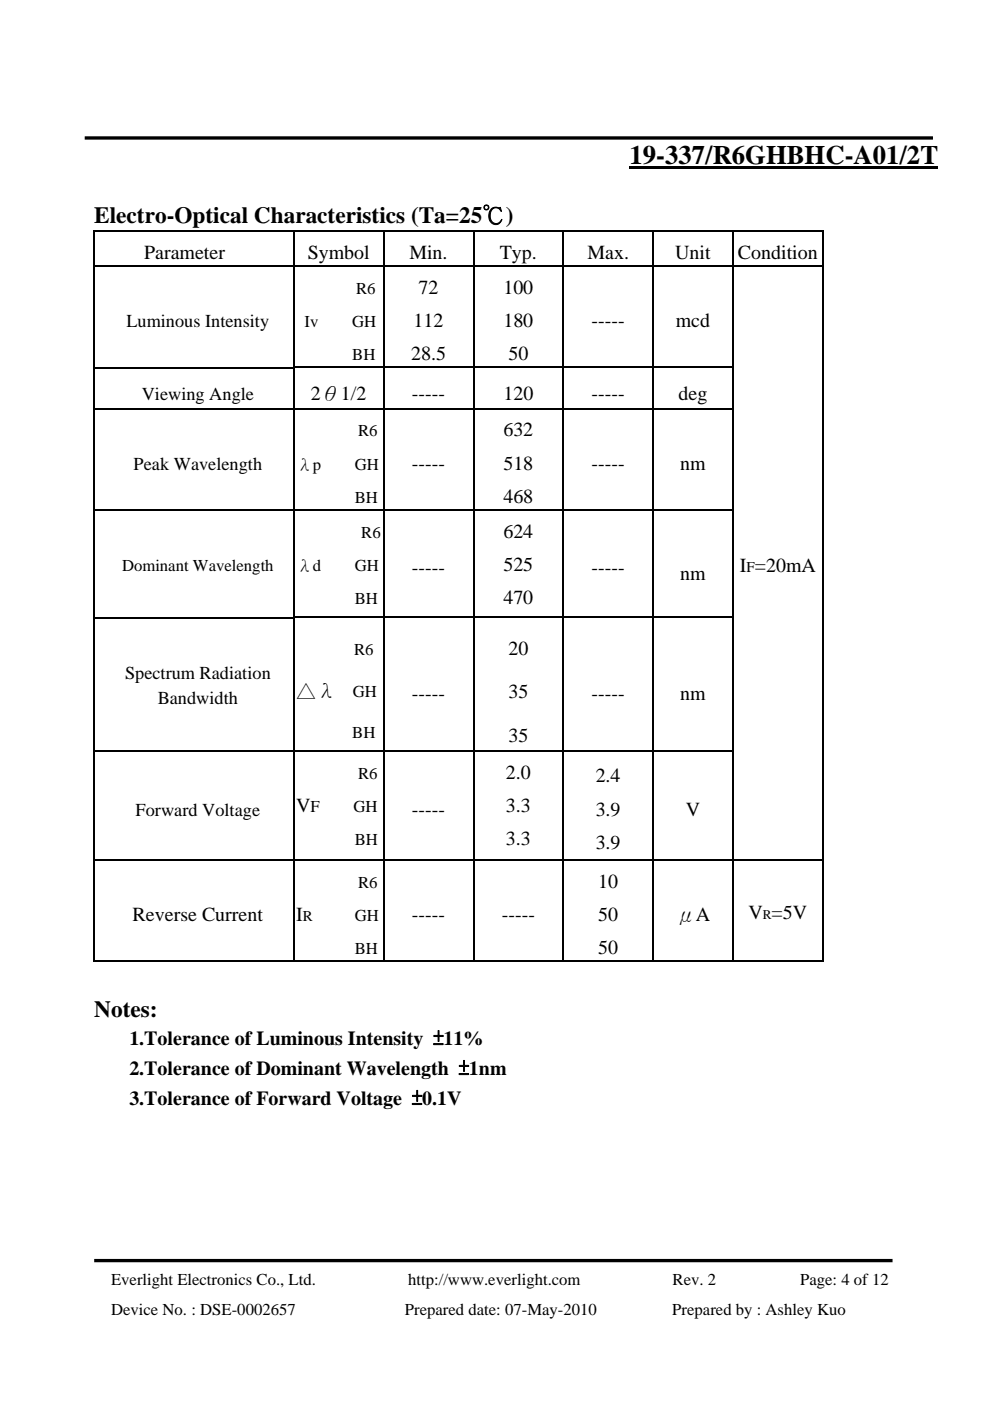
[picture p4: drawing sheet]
<svg xmlns="http://www.w3.org/2000/svg" width="210mm" height="297mm" viewBox="0 0 210 297" stroke-linecap="round" stroke-linejoin="round" font-family="sans-serif">
<defs><g id="words">
<text font-size="5.7" x="133.5" y="34.7">19-337/R6GHBHC-A01/2T</text>
<g font-size="4.9">
<text x="20" y="47.2">Electro-Optical Characteristics (Ta=25℃)</text>
<text x="20" y="215.6">Notes:</text>
</g>
<g font-size="4.2">
<text x="30.6" y="54.8">Parameter</text>
<text x="65.3" y="54.8">Symbol</text>
<text x="86.8" y="54.8">Min.</text>
<text x="106" y="54.8">Typ.</text>
<text x="124.6" y="54.8">Max.</text>
<text x="143.2" y="54.8">Unit</text>
<text x="156.5" y="54.8">Condition</text>
<text x="88.8" y="62.3">72</text>
<text x="106.8" y="62.3">100</text>
<text x="87.7" y="69.3">112</text>
<text x="106.8" y="69.3">180</text>
<text x="125.5" y="69.3">-----</text>
<text x="143.4" y="69.3">mcd</text>
<text x="87.2" y="76.3">28.5</text>
<text x="107.8" y="76.3">50</text>
<text x="66" y="84.9">2θ1/2</text>
<text x="87.4" y="84.9">-----</text>
<text x="106.8" y="84.9">120</text>
<text x="125.5" y="84.9">-----</text>
<text x="143.9" y="84.9">deg</text>
<text x="106.8" y="92.5">632</text>
<text x="87.4" y="99.6">-----</text>
<text x="106.8" y="99.6">518</text>
<text x="125.5" y="99.6">-----</text>
<text x="144.3" y="99.6">nm</text>
<text x="106.8" y="106.6">468</text>
<text x="106.8" y="114">624</text>
<text x="87.4" y="121.7">-----</text>
<text x="106.8" y="121">525</text>
<text x="125.5" y="121.7">-----</text>
<text x="144.3" y="122.9">nm</text>
<text x="156.9" y="121.4">I =20mA</text>
<text x="106.8" y="128.1">470</text>
<text x="107.8" y="138.9">20</text>
<text x="62.8" y="147.7">△λ</text>
<text x="87.4" y="148.3">-----</text>
<text x="107.8" y="148.1">35</text>
<text x="125.5" y="148.3">-----</text>
<text x="144.3" y="148.5">nm</text>
<text x="107.8" y="157.2">35</text>
<text x="107.3" y="165.1">2.0</text>
<text x="126.3" y="165.9">2.4</text>
<text x="62.8" y="172.1">V</text>
<text x="87.4" y="173">-----</text>
<text x="107.3" y="172.1">3.3</text>
<text x="126.3" y="173">3.9</text>
<text x="145.5" y="173">V</text>
<text x="107.3" y="179.2">3.3</text>
<text x="126.3" y="180">3.9</text>
<text x="126.9" y="188.2">10</text>
<text x="28.1" y="195.2">Reverse Current</text>
<text x="62.8" y="195.2">I</text>
<text x="87.4" y="195.2">-----</text>
<text x="106.4" y="195.2">-----</text>
<text x="126.9" y="195.2">50</text>
<text x="143.3" y="195.2">μA</text>
<text x="158.7" y="194.9">V =5V</text>
<text x="126.9" y="202.3">50</text>
<text x="27.4" y="221.5">1.Tolerance of Luminous Intensity ±11%</text>
<text x="27.4" y="227.9">2.Tolerance of Dominant Wavelength ±1nm</text>
<text x="27.4" y="234.2">3.Tolerance of Forward Voltage ±0.1V</text>
</g>
<g font-size="3.9">
<text x="26.8" y="69.3">Luminous Intensity</text>
<text x="30.1" y="84.9">Viewing Angle</text>
<text x="28.3" y="99.6">Peak Wavelength</text>
<text x="26.5" y="144.1">Spectrum Radiation</text>
<text x="33.4" y="149.4">Bandwidth</text>
<text x="28.8" y="173">Forward Voltage</text>
</g>
<g font-size="3.5">
<text x="75.5" y="62.3">R6</text>
<text x="64.6" y="69.3">Iv</text>
<text x="74.7" y="69.3">GH</text>
<text x="74.7" y="76.3">BH</text>
<text x="75.9" y="92.5">R6</text>
<text x="62.8" y="99.6">λp</text>
<text x="75.3" y="99.6">GH</text>
<text x="75.3" y="106.6">BH</text>
<text x="76.6" y="114">R6</text>
<text x="25.9" y="121.1">Dominant Wavelength</text>
<text x="62.8" y="121">λd</text>
<text x="75.3" y="121">GH</text>
<text x="75.3" y="128.1">BH</text>
<text x="75.1" y="138.9">R6</text>
<text x="74.8" y="147.7">GH</text>
<text x="74.7" y="156.5">BH</text>
<text x="75.9" y="165.1">R6</text>
<text x="65.9" y="172.1">F</text>
<text x="75" y="172.1">GH</text>
<text x="75.3" y="179.2">BH</text>
<text x="75.9" y="188.2">R6</text>
<text x="75.2" y="195.2">GH</text>
<text x="75.3" y="202.3">BH</text>
<text x="23.6" y="272.4">Everlight Electronics Co., Ltd.</text>
<text x="86.6" y="272.4">http://www.everlight.com</text>
<text x="142.7" y="272.4">Rev. 2</text>
<text x="169.7" y="272.4">Page: 4 of 12</text>
<text x="23.6" y="278.7">Device No. : DSE-0002657</text>
<text x="85.9" y="278.7">Prepared date: 07-May-2010</text>
<text x="142.6" y="278.7">Prepared by : Ashley Kuo</text>
</g>
<g font-size="3.2">
<text x="158.3" y="121.4">F</text>
<text x="64.2" y="195.2">R</text>
</g>
<text font-size="2.8" x="161.8" y="194.9">R</text>
</g></defs>
<g fill="#000">
<path d="M133.5 35.3h65.5v.6h-65.5zM19.8 56.2h.4v.4h-.4zM19.9 48.9h.2v.3h-.2zM62.2 56.2h.3v.4h-.3zM62.2 48.9h.3v.3h-.3zM81.3 48.9h.2v.3h-.2zM81.3 56.2h.2v.4h-.2zM100.3 48.9h.3v.3h-.3zM100.3 56.2h.3v.4h-.3zM119.4 48.9h.2v.3h-.2zM119.4 56.2h.2v.4h-.2zM138.4 48.9h.3v.3h-.3z"/>
<path d="M138.4 56.2h.3v.4h-.3zM155.3 48.9h.3v.3h-.3zM155.3 56.2h.3v.4h-.3zM174.4 48.9h.2v.3h-.2zM174.4 48.9h.2v.2h-.2zM174.4 56.2h.2v.4h-.2zM19.8 77.8h.4v.3h-.4zM19.9 78.1h.2zM62.2 77.8h.3v.3h-.3zM62.2 78.1h.3zM81.3 77.8h.2v.3h-.2zM100.3 77.8h.3v.3h-.3z"/>
<path d="M119.4 77.8h.2v.3h-.2zM138.4 77.8h.3v.3h-.3zM155.3 77.8h.3v.3h-.3zM174.4 77.8h.2v.3h-.2zM19.9 86.6h.2v.3h-.2zM62.2 86.6h.3v.3h-.3zM81.3 86.6h.2v.3h-.2zM100.3 86.6h.3v.3h-.3zM119.4 86.6h.2v.3h-.2zM138.4 86.6h.3v.3h-.3zM155.3 86.6h.3v.3h-.3zM174.4 86.6h.2v.3h-.2z"/>
<path d="M19.9 108.1h.2v.2h-.2zM62.2 108.1h.3v.2h-.3zM81.3 108.1h.2v.2h-.2zM100.3 108.1h.3v.2h-.3zM119.4 108.1h.2v.2h-.2zM138.4 108.1h.3v.2h-.3zM155.3 108.1h.3v.2h-.3zM174.4 108.1h.2v.2h-.2zM19.9 130.8h.2v.3h-.2zM62.2 130.8h.3v.3h-.3zM81.3 130.8h.2v.3h-.2zM100.3 130.8h.3v.3h-.3z"/>
<path d="M119.4 130.8h.2v.3h-.2zM138.4 130.8h.3v.3h-.3zM155.3 130.8h.3v.3h-.3zM174.4 130.8h.2v.3h-.2zM19.9 159.2h.2v.2h-.2zM62.2 159.2h.3v.2h-.3zM81.3 159.2h.2v.2h-.2zM100.3 159.2h.3v.2h-.3zM119.4 159.2h.2v.2h-.2zM138.4 159.2h.3v.2h-.3zM155.3 159.2h.3v.2h-.3zM174.4 159.2h.2v.2h-.2z"/>
<path d="M19.9 182.3h.2v.2h-.2zM62.2 182.3h.3v.2h-.3zM81.3 182.3h.2v.2h-.2zM100.3 182.3h.3v.2h-.3zM119.4 182.3h.2v.2h-.2zM138.4 182.3h.3v.2h-.3zM155.3 182.3h.3v.2h-.3zM174.4 182.3h.2v.2h-.2zM174.4 203.7h.2v.3h-.2z"/>
</g>
<path d="M18 29.3h179.9M20 267.3h169.3" fill="none" stroke="#000" stroke-width=".71" stroke-linecap="butt"/>
<g fill="none" stroke="#000" stroke-width=".25">
<path d="M19.9 49h42.3M20 49.2v7M62.3 49.2v7M62.5 49h18.8M62.5 56.4h18.8M81.4 49.2v7M81.4 56.6v21.2M81.5 49h18.8M81.5 56.4h18.8M100.4 49.2v7M100.4 56.6v21.2M100.6 49h18.8"/>
<path d="M100.6 56.4h18.8M119.5 49.2v7M119.5 56.6v21.2M119.6 49h18.8M119.6 56.4h18.8M138.5 49.2v7M138.5 56.6v21.2M138.7 49h16.6M138.7 56.4h16.6M155.5 49.2v7M155.5 56.6v21.2M155.6 49h18.8"/>
<path d="M155.6 56.4h18.8M174.5 49.2v7M174.5 56.6v21.2M20 78.1v8.5M62.3 78.1v8.5M62.5 77.9h18.8M81.4 78.1v8.5M81.5 77.9h18.8M100.4 78.1v8.5M100.6 77.9h18.8M119.5 78.1v8.5M119.6 77.9h18.8"/>
<path d="M138.5 78.1v8.5M138.7 77.9h16.6M155.5 78.1v8.5M174.5 78.1v8.5M20 86.9v21.2M20.1 86.7h42.1M62.3 86.9v21.2M62.5 86.7h18.8M81.4 86.9v21.2M81.5 86.7h18.8M100.4 86.9v21.2M100.6 86.7h18.8"/>
<path d="M119.5 86.9v21.2M119.6 86.7h18.8M138.5 86.9v21.2M138.7 86.7h16.6M155.5 86.9v21.2M174.5 86.9v21.2M20 108.3v22.5M20.1 108.2h42.1M62.3 108.3v22.5M62.5 108.2h18.8M81.4 108.3v22.5M81.5 108.2h18.8"/>
<path d="M100.4 108.3v22.5M100.6 108.2h18.8M119.5 108.3v22.5M119.6 108.2h18.8M138.5 108.3v22.5M138.7 108.2h16.6M155.5 108.3v22.5M174.5 108.3v22.5M20 131.1v28.1M62.3 131.1v28.1M62.5 130.9h18.8M81.4 131.1v28.1"/>
<path d="M81.5 130.9h18.8M100.4 131.1v28.1M100.6 130.9h18.8M119.5 131.1v28.1M119.6 130.9h18.8M138.5 131.1v28.1M138.7 130.9h16.6M155.5 131.1v28.1M174.5 131.1v28.1M20 159.4v22.9M20.1 159.3h42.1M62.3 159.4v22.9"/>
<path d="M62.5 159.3h18.8M81.4 159.4v22.9M81.5 159.3h18.8M100.4 159.4v22.9M100.6 159.3h18.8M119.5 159.4v22.9M119.6 159.3h18.8M138.5 159.4v22.9M138.7 159.3h16.6M155.5 159.4v22.9M174.5 159.4v22.9M20 182.5v21.5"/>
<path d="M20.1 182.4h42.1M62.3 182.5v21.5M62.5 182.4h18.8M81.4 182.5v21.5M81.5 182.4h18.8M100.4 182.5v21.5M100.6 182.4h18.8M119.5 182.5v21.5M119.6 182.4h18.8M138.5 182.5v21.5M138.7 182.4h16.6M155.5 182.5v21.5"/>
<path d="M155.6 182.4h18.8M174.5 182.5v21.5M19.9 203.8h42.3M62.5 203.8h18.8M81.5 203.8h18.8M100.6 203.8h18.8M119.6 203.8h18.8M138.7 203.8h16.6M155.6 203.8h18.8"/>
</g>
<path d="M19.8 56.4h42.4M20 56.6v21.2M62.3 56.6v21.2M19.8 77.9h42.4M20.1 130.9h42.1" fill="none" stroke="#000" stroke-width=".34"/>
<use href="#words"/>
</svg>
